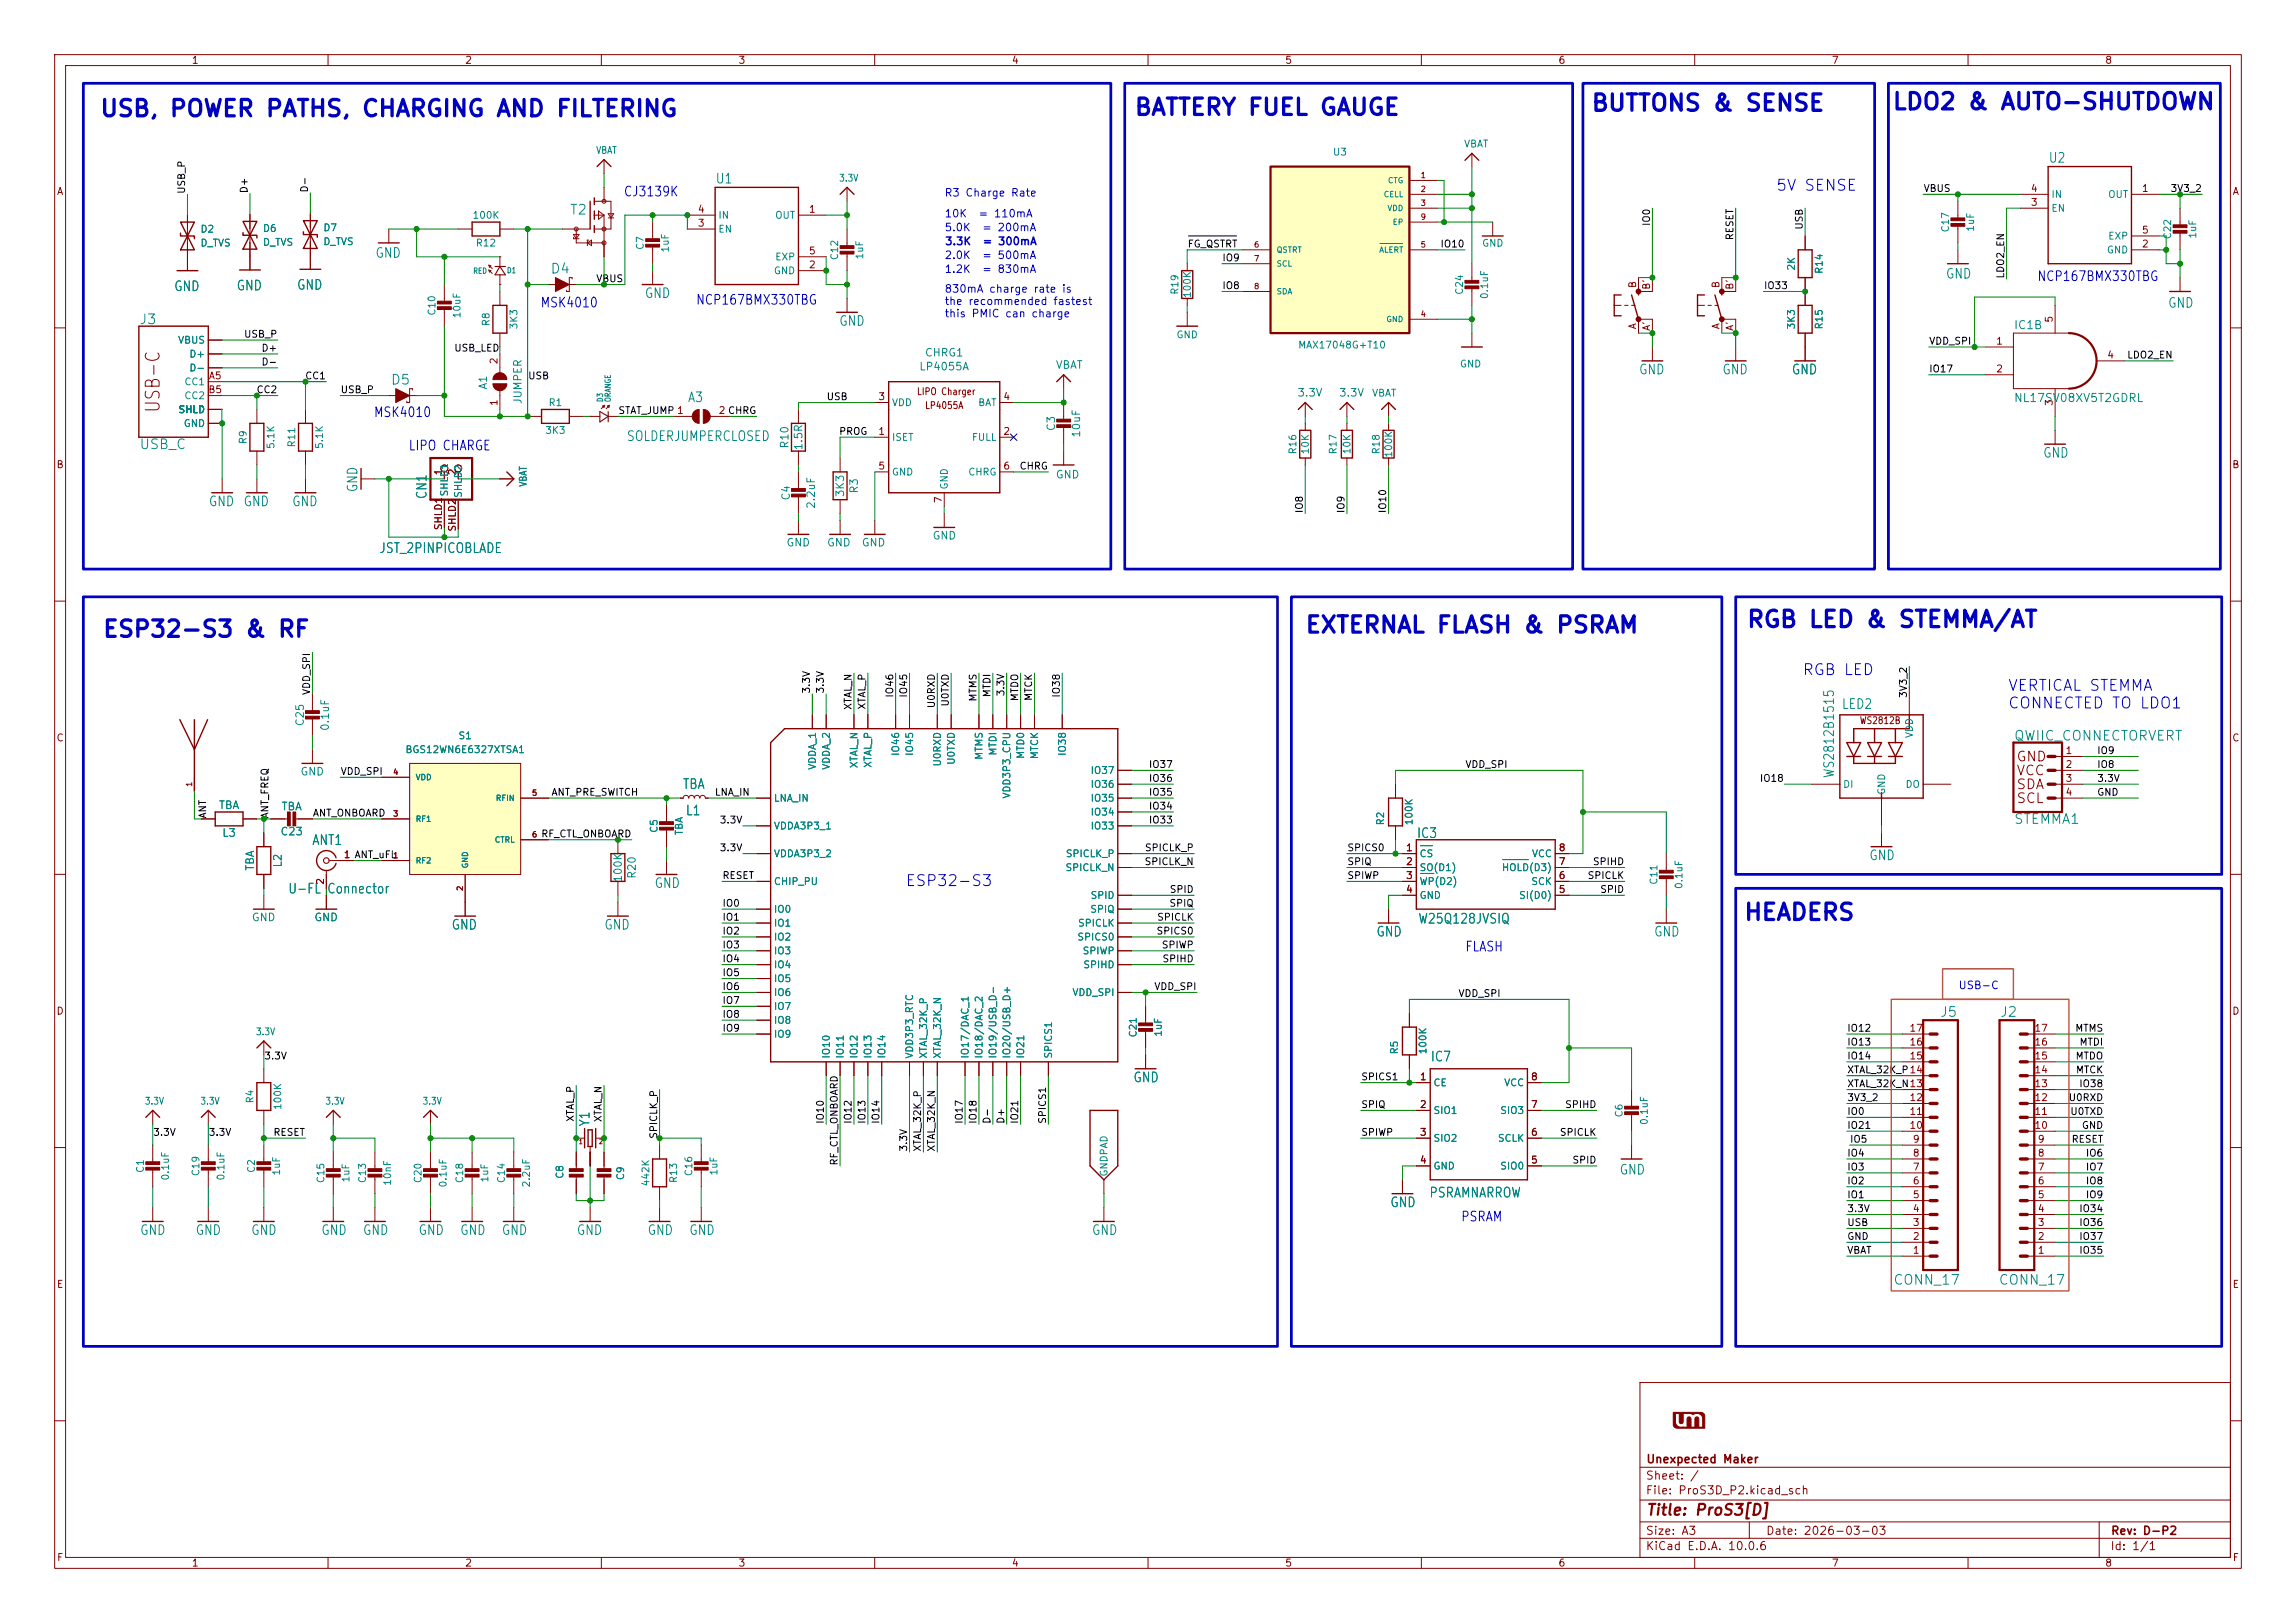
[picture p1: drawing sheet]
<svg xmlns="http://www.w3.org/2000/svg" width="420mm" height="297mm" viewBox="0 0 420 297" stroke-linecap="round" stroke-linejoin="round" font-family="sans-serif">
<defs><g id="words">
<g font-size="3" fill="#0000c2">
<text x="18.1" y="22.1">USB, POWER PATHS, CHARGING AND FILTERING</text>
<text x="207.4" y="21.8">BATTERY FUEL GAUGE</text>
<text x="290.9" y="21.1">BUTTONS &amp; SENSE</text>
<text x="346" y="20.8">LDO2 &amp; AUTO-SHUTDOWN</text>
<text x="18.6" y="117.4">ESP32-S3 &amp; RF</text>
<text x="238.6" y="116.6">EXTERNAL FLASH &amp; PSRAM</text>
<text x="319.4" y="115.6">RGB LED &amp; STEMMA/AT</text>
<text x="318.9" y="169.2">HEADERS</text>
</g>
<text font-size="2.5" fill="#840000" x="29.9" y="75.7" transform="rotate(-90 29.9 75.7)">USB-C</text>
<g font-size="2" fill="#0000c2">
<text x="324.8" y="35.4">5V SENSE</text>
<text x="329.6" y="124.1">RGB LED</text>
<text x="367.2" y="126.9">VERTICAL STEMMA</text>
<text x="367.2" y="130.2">CONNECTED TO LDO1</text>
<text x="165.5" y="162.7">ESP32-S3</text>
</g>
<text font-size="2" fill="#840000" x="301" y="277.8">Title: ProS3[D]</text>
<g font-size="1.8" fill="#008484">
<text x="130.8" y="34">U1</text>
<text x="374.6" y="30.2">U2</text>
<text x="104.1" y="39.7">T2</text>
<text x="68.6" y="47.6">GND</text>
<text x="31.7" y="53.7">GND</text>
<text x="43.2" y="53.6">GND</text>
<text x="54.2" y="53.5">GND</text>
<text x="100.6" y="50.5">D4</text>
<text x="355.8" y="51.4">GND</text>
<text x="25.4" y="59.8">J3</text>
<text x="117.8" y="55">GND</text>
<text x="396.5" y="56.8">GND</text>
<text x="153.4" y="60.1">GND</text>
<text x="71.4" y="70.8">D5</text>
<text x="299.7" y="69">GND</text>
<text x="314.9" y="69">GND</text>
<text x="327.6" y="69">GND</text>
<text x="125.7" y="74">A3</text>
<text x="25.4" y="82.6">USB_C</text>
<text x="114.5" y="81.2">SOLDERJUMPERCLOSED</text>
<text x="373.6" y="84.2">GND</text>
<text x="38.1" y="93.1">GND</text>
<text x="44.4" y="93.1">GND</text>
<text x="53.3" y="93.1">GND</text>
<text x="65.8" y="90.2" transform="rotate(-90 65.8 90.2)">GND</text>
<text x="78.5" y="91.5" transform="rotate(-90 78.5 91.5)">CN1</text>
<text x="69.3" y="101.6">JST_2PINPICOBLADE</text>
<text x="336.8" y="130.2">LED2</text>
<text x="368.3" y="136">QWIIC_CONNECTORVERT</text>
<text x="335.9" y="142.5" transform="rotate(-90 335.9 142.5)">WS2812B1515</text>
<text x="124.8" y="144.8">TBA</text>
<text x="125.3" y="149.6">L1</text>
<text x="57" y="155.1">ANT1</text>
<text x="259.1" y="153.8">IC3</text>
<text x="368.3" y="151.2">STEMMA1</text>
<text x="341.8" y="157.9">GND</text>
<text x="52.6" y="164">U-FL</text>
<text x="59.7" y="164">Connector</text>
<text x="119.6" y="162.9">GND</text>
<text x="82.5" y="170.6">GND</text>
<text x="110.4" y="170.6">GND</text>
<text x="251.7" y="171.8">GND</text>
<text x="259.3" y="169.5">W25Q128JVSIQ</text>
<text x="302.5" y="171.8">GND</text>
<text x="354.8" y="186.5">J5</text>
<text x="365.7" y="186.5">J2</text>
<text x="261.6" y="194.7">IC7</text>
<text x="207.2" y="198.5">GND</text>
<text x="108.3" y="206.3" transform="rotate(-90 108.3 206.3)">Y1</text>
<text x="296.1" y="215.4">GND</text>
<text x="254.2" y="221.4">GND</text>
<text x="261.3" y="219.6">PSRAMNARROW</text>
<text x="25.5" y="226.4">GND</text>
<text x="35.7" y="226.4">GND</text>
<text x="45.8" y="226.4">GND</text>
<text x="58.7" y="226.4">GND</text>
<text x="66.3" y="226.4">GND</text>
<text x="76.4" y="226.4">GND</text>
<text x="84.1" y="226.4">GND</text>
<text x="91.7" y="226.4">GND</text>
<text x="105.4" y="226.4">GND</text>
<text x="118.3" y="226.4">GND</text>
<text x="126" y="226.4">GND</text>
<text x="199.6" y="226.4">GND</text>
<text x="346.2" y="235.5">CONN_17</text>
<text x="365.5" y="235.5">CONN_17</text>
</g>
<g font-size="1.8" fill="#0000c2">
<text x="114" y="36.4">CJ3139K</text>
<text x="372.6" y="51.9">NCP167BMX330TBG</text>
<text x="98.8" y="56.7">MSK4010</text>
<text x="127.2" y="56.2">NCP167BMX330TBG</text>
<text x="68.3" y="76.8">MSK4010</text>
<text x="74.6" y="82.9">LIPO CHARGE</text>
<text x="267.9" y="174.6">FLASH</text>
<text x="267.2" y="224">PSRAM</text>
</g>
<g font-size="1.8" fill="#840000">
<text x="368.7" y="142.3">VCC</text>
<text x="368.7" y="139.8">GND</text>
<text x="368.7" y="147.4">SCL</text>
<text x="368.7" y="144.9">SDA</text>
</g>
<g font-size="1.5" fill="#008484">
<text x="368.3" y="60.6">IC1B</text>
<text x="368.3" y="73.9">NL17SV08XV5T2GDRL</text>
</g>
<g font-size="1.5" fill="#840000">
<text x="301" y="268.1">Unexpected Maker</text>
<text x="300.9" y="273.8">File: ProS3D_P2.kicad_sch</text>
<text x="300.9" y="271.1">Sheet: /</text>
<text x="300.9" y="281.2">Size: A3</text>
<text x="322.9" y="281.2">Date: 2026-03-03</text>
<text x="386" y="281.2">Rev: D-P2</text>
<text x="300.9" y="284">KiCad E.D.A. 10.0.6</text>
<text x="385.9" y="284">Id: 1/1</text>
</g>
<g font-size="1.4" fill="#0000c2">
<text x="172.7" y="36.3">R3 Charge Rate</text>
<text x="172.7" y="40.1">10K</text>
<text x="178.9" y="40.1">= 110mA</text>
<text x="172.7" y="47.7">2.0K</text>
<text x="172.7" y="42.7">5.0K</text>
<text x="172.8" y="45.2">3.3K</text>
<text x="179.5" y="47.7">= 500mA</text>
<text x="179.5" y="42.7">= 200mA</text>
<text x="179.6" y="45.2">= 300mA</text>
<text x="172.7" y="53.9">830mA charge rate is</text>
<text x="172.7" y="50.3">1.2K</text>
<text x="179.5" y="50.3">= 830mA</text>
<text x="172.7" y="56.2">the recommended fastest</text>
<text x="172.7" y="58.4">this PMIC can charge</text>
<text x="358.1" y="181.4">USB-C</text>
</g>
<g font-size="1.4" fill="#008484">
<text x="169.1" y="65.6">CHRG1</text>
<text x="89.4" y="71.4" transform="rotate(-90 89.4 71.4)">A1</text>
<text x="168" y="68.1">LP4055A</text>
<text x="193" y="67.8">VBAT</text>
<text x="95.8" y="74.1" transform="rotate(-90 95.8 74.1)">JUMPER</text>
<text x="237.2" y="72.9">3.3V</text>
<text x="244.8" y="72.9">3.3V</text>
<text x="144.6" y="82.2" transform="rotate(-90 144.6 82.2)">R10</text>
<text x="147.1" y="82.5" transform="rotate(-90 147.1 82.5)">1.5R</text>
<text x="193.3" y="79" transform="rotate(-90 193.3 79)">C3</text>
<text x="197.9" y="80.2" transform="rotate(-90 197.9 80.2)">10uF</text>
<text x="193" y="87.9">GND</text>
<text x="144.8" y="91.7" transform="rotate(-90 144.8 91.7)">C4</text>
<text x="149.4" y="93.2" transform="rotate(-90 149.4 93.2)">2.2uF</text>
<text x="154.7" y="91.1" transform="rotate(-90 154.7 91.1)">3K3</text>
<text x="157.3" y="90.4" transform="rotate(-90 157.3 90.4)">R3</text>
<text x="143.7" y="100.3">GND</text>
<text x="151.2" y="100.3">GND</text>
<text x="157.5" y="100.3">GND</text>
<text x="170.5" y="99.1">GND</text>
<text x="55.9" y="133" transform="rotate(-90 55.9 133)">C25</text>
<text x="60.5" y="133.9" transform="rotate(-90 60.5 133.9)">0.1uF</text>
<text x="54.8" y="142.3">GND</text>
<text x="39.9" y="148.4">TBA</text>
<text x="51.4" y="148.6">TBA</text>
<text x="40.5" y="153.5">L3</text>
<text x="51.2" y="153.2">C23</text>
<text x="46.8" y="159.5" transform="rotate(-90 46.8 159.5)">TBA</text>
<text x="51.9" y="158.9" transform="rotate(-90 51.9 158.9)">L2</text>
<text x="114.1" y="161.6" transform="rotate(-90 114.1 161.6)">100K</text>
<text x="116.6" y="160.9" transform="rotate(-90 116.6 160.9)">R20</text>
<text x="46" y="168.9">GND</text>
<text x="57.4" y="168.9">GND</text>
</g>
<g font-size="1.3" fill="#840000">
<text x="35" y="12">1</text>
<text x="85" y="12">2</text>
<text x="135" y="12">3</text>
<text x="185" y="12">4</text>
<text x="235" y="12">5</text>
<text x="285" y="12">6</text>
<text x="335" y="12">7</text>
<text x="385" y="12">8</text>
<text x="10.3" y="36">A</text>
<text x="371.4" y="35.4">4</text>
<text x="391.7" y="35.4">1</text>
<text x="408.3" y="36">A</text>
<text x="127.5" y="41.8">3</text>
<text x="127.5" y="39.2">4</text>
<text x="147.9" y="39.2">1</text>
<text x="371.4" y="38">3</text>
<text x="147.9" y="46.9">5</text>
<text x="391.7" y="45.6">2</text>
<text x="391.7" y="43">5</text>
<text x="147.9" y="49.4">2</text>
<text x="299.6" y="52.8" transform="rotate(-90 299.6 52.8)">B</text>
<text x="302.1" y="53.1" transform="rotate(-90 302.1 53.1)">B'</text>
<text x="314.8" y="52.8" transform="rotate(-90 314.8 52.8)">B</text>
<text x="317.4" y="53.1" transform="rotate(-90 317.4 53.1)">B'</text>
<text x="375.8" y="59.2" transform="rotate(-90 375.8 59.2)">5</text>
<text x="299.6" y="60.4" transform="rotate(-90 299.6 60.4)">A</text>
<text x="302.1" y="60.7" transform="rotate(-90 302.1 60.7)">A'</text>
<text x="314.8" y="60.4" transform="rotate(-90 314.8 60.4)">A</text>
<text x="317.4" y="60.7" transform="rotate(-90 317.4 60.7)">A'</text>
<text x="365" y="63.4">1</text>
<text x="385.3" y="65.9">4</text>
<text x="38.1" y="69.7">A5</text>
<text x="91.3" y="66.8" transform="rotate(-90 91.3 66.8)">2</text>
<text x="365" y="68.4">2</text>
<text x="38" y="72.3">B5</text>
<text x="91.3" y="74.4" transform="rotate(-90 91.3 74.4)">1</text>
<text x="131.3" y="76.1">2 CHRG</text>
<text x="160.6" y="73.5">3</text>
<text x="167.6" y="72.6">LIPO Charger</text>
<text x="169.1" y="75.2">LP4055A</text>
<text x="183.4" y="73.5">4</text>
<text x="375.8" y="74.4" transform="rotate(-90 375.8 74.4)">3</text>
<text x="160.6" y="79.9">1</text>
<text x="183.4" y="79.9">2</text>
<text x="10.2" y="86">B</text>
<text x="81.1" y="87.1" transform="rotate(-90 81.1 87.1)">1</text>
<text x="83.7" y="87.1" transform="rotate(-90 83.7 87.1)">2</text>
<text x="160.6" y="86.2">5</text>
<text x="183.4" y="86.2">6</text>
<text x="408.2" y="86">B</text>
<text x="172.6" y="92.2" transform="rotate(-90 172.6 92.2)">7</text>
<text x="81.1" y="97.1" transform="rotate(-90 81.1 97.1)">SHLD1</text>
<text x="83.7" y="97.4" transform="rotate(-90 83.7 97.4)">SHLD2</text>
<text x="10.2" y="136">C</text>
<text x="340.1" y="132.8">WS2812B</text>
<text x="408.2" y="136">C</text>
<text x="377.7" y="138.3">1</text>
<text x="377.7" y="140.8">2</text>
<text x="377.7" y="143.4">3</text>
<text x="377.7" y="145.9">4</text>
<text x="62.8" y="157.3">1 ANT_uFL</text>
<text x="62.8" y="157.3">1</text>
<text x="257.1" y="156.1">1</text>
<text x="257.1" y="158.6">2</text>
<text x="257.1" y="161.2">3</text>
<text x="285" y="161.2">6</text>
<text x="285" y="158.6">7</text>
<text x="285" y="156.1">8</text>
<text x="59.6" y="162" transform="rotate(-90 59.6 162)">2</text>
<text x="257.1" y="163.7">4</text>
<text x="285" y="163.7">5</text>
<text x="10.2" y="186">D</text>
<text x="408.2" y="186">D</text>
<text x="349.2" y="191.6">16</text>
<text x="349.2" y="189.1">17</text>
<text x="372" y="191.6">16</text>
<text x="372" y="189.1">17</text>
<text x="259.6" y="198">1</text>
<text x="279.9" y="198">8</text>
<text x="349.2" y="194.2">15</text>
<text x="372" y="196.7">14</text>
<text x="372" y="194.2">15</text>
<text x="259.6" y="203.1">2</text>
<text x="279.9" y="203.1">7</text>
<text x="349.2" y="201.8">12</text>
<text x="372" y="201.8">12</text>
<text x="372" y="199.3">13</text>
<text x="259.6" y="208.1">3</text>
<text x="279.9" y="208.1">6</text>
<text x="349.2" y="206.9">10</text>
<text x="349.2" y="204.3">11</text>
<text x="349.8" y="209.4">9</text>
<text x="372" y="206.9">10</text>
<text x="372" y="204.3">11</text>
<text x="372.6" y="209.4">9</text>
<text x="259.6" y="213.2">4</text>
<text x="279.9" y="213.2">5</text>
<text x="349.8" y="214.5">7</text>
<text x="349.8" y="212">8</text>
<text x="372.6" y="214.5">7</text>
<text x="372.6" y="212">8</text>
<text x="349.8" y="219.6">5</text>
<text x="349.8" y="217">6</text>
<text x="372.6" y="219.6">5</text>
<text x="372.6" y="217">6</text>
<text x="349.8" y="227.2">2</text>
<text x="349.8" y="224.7">3</text>
<text x="349.8" y="222.1">4</text>
<text x="372.6" y="227.2">2</text>
<text x="372.6" y="224.7">3</text>
<text x="372.6" y="222.1">4</text>
<text x="349.8" y="229.7">1</text>
<text x="372.6" y="229.7">1</text>
<text x="10.3" y="236">E</text>
<text x="408.3" y="236">E</text>
<text x="10.3" y="286">F</text>
<text x="35" y="287">1</text>
<text x="85" y="287">2</text>
<text x="135" y="287">3</text>
<text x="185" y="287">4</text>
<text x="235" y="287">5</text>
<text x="285" y="287">6</text>
<text x="335" y="287">7</text>
<text x="385" y="287">8</text>
<text x="408.3" y="286">F</text>
</g>
<g font-size="1.3" fill="#008484">
<text x="109" y="28.5">VBAT</text>
<text x="243.7" y="28.8">U3</text>
<text x="267.7" y="27.3">VBAT</text>
<text x="153.4" y="33.5">3.3V</text>
<text x="86.3" y="40.3">100K</text>
<text x="131.3" y="40.3">IN</text>
<text x="141.7" y="40.3">OUT</text>
<text x="375.1" y="39.1">EN</text>
<text x="375.1" y="36.5">IN</text>
<text x="385.5" y="36.5">OUT</text>
<text x="36.6" y="42.9">D2</text>
<text x="36.6" y="45.4">D_TVS</text>
<text x="48" y="42.7">D6</text>
<text x="48" y="45.3">D_TVS</text>
<text x="59" y="42.6">D7</text>
<text x="59" y="45.2">D_TVS</text>
<text x="86.9" y="45.4">R12</text>
<text x="118.1" y="45.8" transform="rotate(-90 118.1 45.8)">C7</text>
<text x="122.6" y="46.3" transform="rotate(-90 122.6 46.3)">1uF</text>
<text x="131.3" y="42.9">EN</text>
<text x="141.7" y="48">EXP</text>
<text x="153.6" y="47.7" transform="rotate(-90 153.6 47.7)">C12</text>
<text x="158.2" y="47.6" transform="rotate(-90 158.2 47.6)">1uF</text>
<text x="271" y="45.5">GND</text>
<text x="356.8" y="42.6" transform="rotate(-90 356.8 42.6)">C17</text>
<text x="361.4" y="42.5" transform="rotate(-90 361.4 42.5)">1uF</text>
<text x="385.3" y="46.7">GND</text>
<text x="385.5" y="44.1">EXP</text>
<text x="397.5" y="43.9" transform="rotate(-90 397.5 43.9)">C22</text>
<text x="402" y="43.8" transform="rotate(-90 402 43.8)">1uF</text>
<text x="141.4" y="50.5">GND</text>
<text x="328.6" y="49.6" transform="rotate(-90 328.6 49.6)">2K</text>
<text x="333.7" y="50.2" transform="rotate(-90 333.7 50.2)">R14</text>
<text x="80" y="57.9" transform="rotate(-90 80 57.9)">C10</text>
<text x="84.5" y="58.4" transform="rotate(-90 84.5 58.4)">10uF</text>
<text x="89.9" y="59.8" transform="rotate(-90 89.9 59.8)">R8</text>
<text x="215.8" y="54" transform="rotate(-90 215.8 54)">R19</text>
<text x="218.1" y="54.6" transform="rotate(-90 218.1 54.6)">100K</text>
<text x="267.9" y="54.1" transform="rotate(-90 267.9 54.1)">C24</text>
<text x="272.5" y="54.8" transform="rotate(-90 272.5 54.8)">0.1uF</text>
<text x="32.5" y="63.2">VBUS</text>
<text x="34.5" y="65.7">D+</text>
<text x="94.9" y="60.4" transform="rotate(-90 94.9 60.4)">3K3</text>
<text x="215.1" y="62.2">GND</text>
<text x="237.4" y="64.1">MAX17048G+T10</text>
<text x="328.6" y="60.4" transform="rotate(-90 328.6 60.4)">3K3</text>
<text x="333.7" y="60.4" transform="rotate(-90 333.7 60.4)">R15</text>
<text x="33.6" y="70.8">CC1</text>
<text x="34.5" y="68.3">D-</text>
<text x="266.9" y="67.5">GND</text>
<text x="32.5" y="75.9">SHLD</text>
<text x="33.6" y="73.4">CC2</text>
<text x="100.2" y="74.6">R1</text>
<text x="163" y="74.6">VDD</text>
<text x="178.8" y="74.6">BAT</text>
<text x="250.9" y="72.9">VBAT</text>
<text x="33.5" y="78.4">GND</text>
<text x="45.4" y="81.4" transform="rotate(-90 45.4 81.4)">R9</text>
<text x="50.5" y="82.3" transform="rotate(-90 50.5 82.3)">5.1K</text>
<text x="54.3" y="82" transform="rotate(-90 54.3 82)">R11</text>
<text x="59.4" y="82.3" transform="rotate(-90 59.4 82.3)">5.1K</text>
<text x="99.6" y="79.7">3K3</text>
<text x="163" y="81">ISET</text>
<text x="177.7" y="81">FULL</text>
<text x="237.4" y="83.3" transform="rotate(-90 237.4 83.3)">R16</text>
<text x="239.7" y="83.3" transform="rotate(-90 239.7 83.3)">10K</text>
<text x="244.8" y="83.3" transform="rotate(-90 244.8 83.3)">R17</text>
<text x="247.3" y="83.3" transform="rotate(-90 247.3 83.3)">10K</text>
<text x="252.7" y="83.3" transform="rotate(-90 252.7 83.3)">R18</text>
<text x="255" y="83.9" transform="rotate(-90 255 83.9)">100K</text>
<text x="96.7" y="89.2" transform="rotate(-90 96.7 89.2)">VBAT</text>
<text x="163" y="87.3">GND</text>
<text x="173.7" y="89.7" transform="rotate(-90 173.7 89.7)">GND</text>
<text x="177" y="87.3">CHRG</text>
<text x="82.2" y="91" transform="rotate(-90 82.2 91)">SHLD1</text>
<text x="84.8" y="91.2" transform="rotate(-90 84.8 91.2)">SHLD2</text>
<text x="83.8" y="135.6">S1</text>
<text x="350.2" y="135.2" transform="rotate(-90 350.2 135.2)">VDD</text>
<text x="74" y="138.1">BGS12WN6E6327XTSA1</text>
<text x="149.6" y="141" transform="rotate(-90 149.6 141)">VDDA_1</text>
<text x="152.1" y="141" transform="rotate(-90 152.1 141)">VDDA_2</text>
<text x="157.2" y="140.7" transform="rotate(-90 157.2 140.7)">XTAL_N</text>
<text x="159.7" y="140.6" transform="rotate(-90 159.7 140.6)">XTAL_P</text>
<text x="164.8" y="138.4" transform="rotate(-90 164.8 138.4)">IO46</text>
<text x="167.3" y="138.4" transform="rotate(-90 167.3 138.4)">IO45</text>
<text x="172.4" y="140.4" transform="rotate(-90 172.4 140.4)">U0RXD</text>
<text x="175" y="140.1" transform="rotate(-90 175 140.1)">U0TXD</text>
<text x="180" y="139.2" transform="rotate(-90 180 139.2)">MTMS</text>
<text x="182.6" y="138.4" transform="rotate(-90 182.6 138.4)">MTDI</text>
<text x="187.7" y="139" transform="rotate(-90 187.7 139)">MTD0</text>
<text x="190.2" y="139" transform="rotate(-90 190.2 139)">MTCK</text>
<text x="195.3" y="138.4" transform="rotate(-90 195.3 138.4)">IO38</text>
<text x="199.4" y="141.9">IO37</text>
<text x="141.5" y="147">LNA_IN</text>
<text x="185.1" y="146.2" transform="rotate(-90 185.1 146.2)">VDD3P3_CPU</text>
<text x="199.4" y="149.6">IO34</text>
<text x="199.4" y="147">IO35</text>
<text x="199.4" y="144.5">IO36</text>
<text x="337" y="144.5">DI</text>
<text x="345.1" y="145.6" transform="rotate(-90 345.1 145.6)">GND</text>
<text x="348.5" y="144.5">DO</text>
<text x="120.6" y="152.5" transform="rotate(-90 120.6 152.5)">C5</text>
<text x="125.2" y="152.9" transform="rotate(-90 125.2 152.9)">TBA</text>
<text x="141.5" y="152.1">VDDA3P3_1</text>
<text x="199.4" y="152.1">IO33</text>
<text x="253.5" y="151.1" transform="rotate(-90 253.5 151.1)">R2</text>
<text x="258.7" y="151.1" transform="rotate(-90 258.7 151.1)">100K</text>
<text x="141.5" y="157.2">VDDA3P3_2</text>
<text x="194.8" y="159.7">SPICLK_N</text>
<text x="194.8" y="157.2">SPICLK_P</text>
<text x="259.6" y="157.2">CS</text>
<text x="259.6" y="159.7">SO(D1)</text>
<text x="274.6" y="159.7">HOLD(D3)</text>
<text x="280.1" y="157.2">VCC</text>
<text x="141.5" y="162.3">CHIP_PU</text>
<text x="141.5" y="167.3">IO0</text>
<text x="199.3" y="167.3">SPIQ</text>
<text x="199.4" y="164.8">SPID</text>
<text x="259.6" y="162.3">WP(D2)</text>
<text x="259.6" y="164.8">GND</text>
<text x="277.8" y="164.8">SI(D0)</text>
<text x="280" y="162.3">SCK</text>
<text x="303.5" y="162" transform="rotate(-90 303.5 162)">C11</text>
<text x="308.1" y="162.8" transform="rotate(-90 308.1 162.8)">0.1uF</text>
<text x="141.5" y="169.9">IO1</text>
<text x="141.5" y="172.4">IO2</text>
<text x="197" y="172.4">SPICS0</text>
<text x="197.1" y="169.9">SPICLK</text>
<text x="141.5" y="175">IO3</text>
<text x="141.5" y="177.5">IO4</text>
<text x="197.9" y="175">SPIWP</text>
<text x="198" y="177.5">SPIHD</text>
<text x="141.5" y="180">IO5</text>
<text x="141.5" y="182.6">IO6</text>
<text x="141.5" y="185.1">IO7</text>
<text x="196.1" y="182.6">VDD_SPI</text>
<text x="46.7" y="189.8">3.3V</text>
<text x="141.5" y="187.7">IO8</text>
<text x="141.5" y="190.2">IO9</text>
<text x="208.2" y="190" transform="rotate(-90 208.2 190)">C21</text>
<text x="212.8" y="189.8" transform="rotate(-90 212.8 189.8)">1uF</text>
<text x="152.1" y="193.8" transform="rotate(-90 152.1 193.8)">IO10</text>
<text x="154.6" y="193.8" transform="rotate(-90 154.6 193.8)">IO11</text>
<text x="157.2" y="193.8" transform="rotate(-90 157.2 193.8)">IO12</text>
<text x="159.7" y="193.8" transform="rotate(-90 159.7 193.8)">IO13</text>
<text x="162.3" y="193.8" transform="rotate(-90 162.3 193.8)">IO14</text>
<text x="167.3" y="193.8" transform="rotate(-90 167.3 193.8)">VDD3P3_RTC</text>
<text x="169.9" y="193.8" transform="rotate(-90 169.9 193.8)">XTAL_32K_P</text>
<text x="172.4" y="193.8" transform="rotate(-90 172.4 193.8)">XTAL_32K_N</text>
<text x="177.5" y="193.8" transform="rotate(-90 177.5 193.8)">IO17/DAC_1</text>
<text x="180" y="193.8" transform="rotate(-90 180 193.8)">IO18/DAC_2</text>
<text x="182.6" y="193.8" transform="rotate(-90 182.6 193.8)">IO19/USB_D-</text>
<text x="185.1" y="193.8" transform="rotate(-90 185.1 193.8)">IO20/USB_D+</text>
<text x="187.7" y="193.8" transform="rotate(-90 187.7 193.8)">IO21</text>
<text x="192.7" y="193.8" transform="rotate(-90 192.7 193.8)">SPICS1</text>
<text x="256" y="193.1" transform="rotate(-90 256 193.1)">R5</text>
<text x="261.2" y="193.1" transform="rotate(-90 261.2 193.1)">100K</text>
<text x="26.4" y="202.5">3.3V</text>
<text x="36.6" y="202.5">3.3V</text>
<text x="46.7" y="202" transform="rotate(-90 46.7 202)">R4</text>
<text x="51.8" y="203.2" transform="rotate(-90 51.8 203.2)">100K</text>
<text x="59.4" y="202.5">3.3V</text>
<text x="77.2" y="202.5">3.3V</text>
<text x="262.1" y="199.1">CE</text>
<text x="275" y="199.1">VCC</text>
<text x="262.1" y="204.2">SIO1</text>
<text x="262.1" y="209.2">SIO2</text>
<text x="273.9" y="209.2">SCLK</text>
<text x="274.3" y="204.2">SIO3</text>
<text x="297.1" y="204.6" transform="rotate(-90 297.1 204.6)">C6</text>
<text x="301.7" y="206" transform="rotate(-90 301.7 206)">0.1uF</text>
<text x="26.6" y="214.7" transform="rotate(-90 26.6 214.7)">C1</text>
<text x="36.8" y="215.4" transform="rotate(-90 36.8 215.4)">C19</text>
<text x="46.9" y="214.7" transform="rotate(-90 46.9 214.7)">C2</text>
<text x="51.5" y="215.2" transform="rotate(-90 51.5 215.2)">1uF</text>
<text x="103.4" y="215.8" transform="rotate(-90 103.4 215.8)">C8</text>
<text x="126.9" y="215.4" transform="rotate(-90 126.9 215.4)">C16</text>
<text x="131.5" y="215.2" transform="rotate(-90 131.5 215.2)">1uF</text>
<text x="202.9" y="215.4" transform="rotate(-90 202.9 215.4)">GNDPAD</text>
<text x="262.1" y="214.3">GND</text>
<text x="274.3" y="214.3">SIO0</text>
<text x="31.2" y="216.1" transform="rotate(-90 31.2 216.1)">0.1uF</text>
<text x="41.4" y="216.1" transform="rotate(-90 41.4 216.1)">0.1uF</text>
<text x="59.6" y="216.6" transform="rotate(-90 59.6 216.6)">C15</text>
<text x="64.2" y="216.5" transform="rotate(-90 64.2 216.5)">1uF</text>
<text x="67.3" y="216.6" transform="rotate(-90 67.3 216.6)">C13</text>
<text x="71.8" y="217.1" transform="rotate(-90 71.8 217.1)">10nF</text>
<text x="77.4" y="216.6" transform="rotate(-90 77.4 216.6)">C20</text>
<text x="82" y="217.4" transform="rotate(-90 82 217.4)">0.1uF</text>
<text x="85" y="216.6" transform="rotate(-90 85 216.6)">C18</text>
<text x="89.6" y="216.5" transform="rotate(-90 89.6 216.5)">1uF</text>
<text x="92.7" y="216.6" transform="rotate(-90 92.7 216.6)">C14</text>
<text x="97.2" y="217.4" transform="rotate(-90 97.2 217.4)">2.2uF</text>
<text x="114.5" y="216.1" transform="rotate(-90 114.5 216.1)">C9</text>
<text x="119.1" y="217.2" transform="rotate(-90 119.1 217.2)">442K</text>
<text x="124.2" y="216.6" transform="rotate(-90 124.2 216.6)">R13</text>
</g>
<g font-size="1.3">
<text x="34.2" y="35.6" transform="rotate(-90 34.2 35.6)">USB_P</text>
<text x="45.6" y="35.5" transform="rotate(-90 45.6 35.5)">D+</text>
<text x="56.6" y="35.3" transform="rotate(-90 56.6 35.3)">D-</text>
<text x="351.8" y="35.4">VBUS</text>
<text x="396.9" y="35.4">3V3_2</text>
<text x="302.1" y="41.5" transform="rotate(-90 302.1 41.5)">IO0</text>
<text x="217.1" y="45.6">FG_QSTRT</text>
<text x="263.4" y="45.6">IO10</text>
<text x="317.4" y="44.1" transform="rotate(-90 317.4 44.1)">RESET</text>
<text x="330.1" y="42.1" transform="rotate(-90 330.1 42.1)">USB</text>
<text x="109" y="51.9">VBUS</text>
<text x="223.5" y="48.1">IO9</text>
<text x="223.5" y="53.2">IO8</text>
<text x="322.6" y="53.2">IO33</text>
<text x="366.9" y="51.1" transform="rotate(-90 366.9 51.1)">LDO2_EN</text>
<text x="44.5" y="62.1">USB_P</text>
<text x="47.7" y="64.6">D+</text>
<text x="83" y="64.6">USB_LED</text>
<text x="352.8" y="63.4">VDD_SPI</text>
<text x="389" y="65.9">LDO2_EN</text>
<text x="47.7" y="67.2">D-</text>
<text x="55.7" y="69.7">CC1</text>
<text x="96.5" y="69.7">USB</text>
<text x="352.8" y="68.5">IO17</text>
<text x="46.8" y="72.3">CC2</text>
<text x="62.2" y="72.3">USB_P</text>
<text x="113" y="76.1">STAT_JUMP 1</text>
<text x="151.1" y="73.5">USB</text>
<text x="153.4" y="79.9">PROG</text>
<text x="186.4" y="86.2">CHRG</text>
<text x="238.6" y="94" transform="rotate(-90 238.6 94)">IO8</text>
<text x="246.3" y="94" transform="rotate(-90 246.3 94)">IO9</text>
<text x="253.9" y="94" transform="rotate(-90 253.9 94)">IO10</text>
<text x="57" y="127.3" transform="rotate(-90 57 127.3)">VDD_SPI</text>
<text x="148.5" y="127" transform="rotate(-90 148.5 127)">3.3V</text>
<text x="151" y="127" transform="rotate(-90 151 127)">3.3V</text>
<text x="156.1" y="130" transform="rotate(-90 156.1 130)">XTAL_N</text>
<text x="158.6" y="129.9" transform="rotate(-90 158.6 129.9)">XTAL_P</text>
<text x="163.7" y="127.8" transform="rotate(-90 163.7 127.8)">IO46</text>
<text x="166.2" y="127.8" transform="rotate(-90 166.2 127.8)">IO45</text>
<text x="171.3" y="129.7" transform="rotate(-90 171.3 129.7)">U0RXD</text>
<text x="173.9" y="129.4" transform="rotate(-90 173.9 129.4)">U0TXD</text>
<text x="178.9" y="128.5" transform="rotate(-90 178.9 128.5)">MTMS</text>
<text x="181.5" y="127.7" transform="rotate(-90 181.5 127.7)">MTDI</text>
<text x="184" y="127.5" transform="rotate(-90 184 127.5)">3.3V</text>
<text x="186.6" y="128.4" transform="rotate(-90 186.6 128.4)">MTDO</text>
<text x="189.1" y="128.4" transform="rotate(-90 189.1 128.4)">MTCK</text>
<text x="194.2" y="127.8" transform="rotate(-90 194.2 127.8)">IO38</text>
<text x="349.1" y="127.8" transform="rotate(-90 349.1 127.8)">3V3_2</text>
<text x="62.2" y="142.1">VDD_SPI</text>
<text x="210" y="143.4">IO36</text>
<text x="210" y="140.8">IO37</text>
<text x="267.9" y="140.8">VDD_SPI</text>
<text x="321.8" y="143.4">IO18</text>
<text x="383.5" y="143.4">3.3V</text>
<text x="383.5" y="138.3">IO9</text>
<text x="383.5" y="140.8">IO8</text>
<text x="38" y="149.9" transform="rotate(-90 38 149.9)">ANT</text>
<text x="49.4" y="149.9" transform="rotate(-90 49.4 149.9)">ANT_FREQ</text>
<text x="57.1" y="149.7">ANT_ONBOARD</text>
<text x="100.8" y="145.9">ANT_PRE_SWITCH</text>
<text x="130.7" y="145.9">LNA_IN</text>
<text x="210" y="148.5">IO34</text>
<text x="210" y="145.9">IO35</text>
<text x="383.5" y="145.9">GND</text>
<text x="98.9" y="153.5">RF_CTL_ONBOARD</text>
<text x="131.6" y="151">3.3V</text>
<text x="210" y="151">IO33</text>
<text x="131.6" y="156.1">3.3V</text>
<text x="132.1" y="161.2">RESET</text>
<text x="209.3" y="158.6">SPICLK_N</text>
<text x="209.3" y="156.1">SPICLK_P</text>
<text x="246.4" y="161.2">SPIWP</text>
<text x="246.4" y="156.1">SPICS0</text>
<text x="246.4" y="158.6">SPIQ</text>
<text x="290.3" y="161.2">SPICLK</text>
<text x="291.3" y="158.6">SPIHD</text>
<text x="132.1" y="166.2">IO0</text>
<text x="213.8" y="166.2">SPIQ</text>
<text x="213.9" y="163.7">SPID</text>
<text x="292.6" y="163.7">SPID</text>
<text x="132.1" y="171.3">IO2</text>
<text x="132.1" y="173.9">IO3</text>
<text x="132.1" y="168.8">IO1</text>
<text x="211.4" y="171.3">SPICS0</text>
<text x="211.6" y="168.8">SPICLK</text>
<text x="212.4" y="173.9">SPIWP</text>
<text x="132.1" y="178.9">IO5</text>
<text x="132.1" y="176.4">IO4</text>
<text x="212.5" y="176.4">SPIHD</text>
<text x="132.1" y="184">IO7</text>
<text x="132.1" y="181.5">IO6</text>
<text x="211" y="181.5">VDD_SPI</text>
<text x="266.7" y="182.8">VDD_SPI</text>
<text x="132.1" y="186.6">IO8</text>
<text x="132.1" y="189.1">IO9</text>
<text x="337.8" y="191.6">IO13</text>
<text x="337.8" y="189.1">IO12</text>
<text x="379.5" y="189.1">MTMS</text>
<text x="380.3" y="191.6">MTDI</text>
<text x="48.2" y="194.2">3.3V</text>
<text x="248.9" y="198">SPICS1</text>
<text x="337.8" y="196.7">XTAL_32K_P14</text>
<text x="337.8" y="194.2">IO14</text>
<text x="379.6" y="194.2">MTDO</text>
<text x="379.6" y="196.7">MTCK</text>
<text x="248.9" y="203.1">SPIQ</text>
<text x="286.2" y="203.1">SPIHD</text>
<text x="337.8" y="199.3">XTAL_32K_N13</text>
<text x="337.8" y="201.8">3V3_2</text>
<text x="378.3" y="201.8">U0RXD</text>
<text x="380.2" y="199.3">IO38</text>
<text x="27.9" y="208.2">3.3V</text>
<text x="38.1" y="208.2">3.3V</text>
<text x="49.9" y="208.2">RESET</text>
<text x="105.3" y="205.4" transform="rotate(-90 105.3 205.4)">XTAL_P</text>
<text x="110.4" y="205.4" transform="rotate(-90 110.4 205.4)">XTAL_N</text>
<text x="120.5" y="208.5" transform="rotate(-90 120.5 208.5)">SPICLK_P</text>
<text x="151" y="205.8" transform="rotate(-90 151 205.8)">IO10</text>
<text x="156.1" y="205.8" transform="rotate(-90 156.1 205.8)">IO12</text>
<text x="158.6" y="205.8" transform="rotate(-90 158.6 205.8)">IO13</text>
<text x="161.2" y="205.8" transform="rotate(-90 161.2 205.8)">IO14</text>
<text x="176.4" y="205.8" transform="rotate(-90 176.4 205.8)">IO17</text>
<text x="178.9" y="205.8" transform="rotate(-90 178.9 205.8)">IO18</text>
<text x="181.5" y="205.8" transform="rotate(-90 181.5 205.8)">D-</text>
<text x="184" y="205.8" transform="rotate(-90 184 205.8)">D+</text>
<text x="186.6" y="205.8" transform="rotate(-90 186.6 205.8)">IO21</text>
<text x="191.6" y="205.8" transform="rotate(-90 191.6 205.8)">SPICS1</text>
<text x="248.9" y="208.2">SPIWP</text>
<text x="285.2" y="208.2">SPICLK</text>
<text x="337.8" y="204.3">IO0</text>
<text x="337.8" y="206.9">IO21</text>
<text x="338.3" y="209.4">IO5</text>
<text x="378.6" y="204.3">U0TXD</text>
<text x="378.8" y="209.4">RESET</text>
<text x="380.7" y="206.9">GND</text>
<text x="153.5" y="213.4" transform="rotate(-90 153.5 213.4)">RF_CTL_ONBOARD</text>
<text x="166.2" y="210.8" transform="rotate(-90 166.2 210.8)">3.3V</text>
<text x="168.8" y="210.8" transform="rotate(-90 168.8 210.8)">XTAL_32K_P</text>
<text x="171.3" y="210.8" transform="rotate(-90 171.3 210.8)">XTAL_32K_N</text>
<text x="287.5" y="213.2">SPID</text>
<text x="337.8" y="212">IO4</text>
<text x="337.8" y="214.5">IO3</text>
<text x="381.4" y="212">IO6</text>
<text x="381.4" y="214.5">IO7</text>
<text x="337.8" y="219.6">IO1</text>
<text x="337.8" y="217">IO2</text>
<text x="381.4" y="217">IO8</text>
<text x="381.4" y="219.6">IO9</text>
<text x="337.8" y="224.7">USB</text>
<text x="337.8" y="227.2">GND</text>
<text x="337.8" y="222.1">3.3V</text>
<text x="380.2" y="222.1">IO34</text>
<text x="380.2" y="227.2">IO37</text>
<text x="380.2" y="224.7">IO36</text>
<text x="337.8" y="229.7">VBAT</text>
<text x="380.2" y="229.7">IO35</text>
</g>
<g font-size="1" fill="#008484">
<text x="253.8" y="33.8">CTG</text>
<text x="253" y="36.3">CELL</text>
<text x="253.7" y="38.9">VDD</text>
<text x="254.7" y="41.4">EP</text>
<text x="233.4" y="46.5">QSTRT</text>
<text x="252.2" y="46.5">ALERT</text>
<text x="86.5" y="50.3">RED</text>
<text x="92.6" y="50.3">D1</text>
<text x="233.4" y="49">SCL</text>
<text x="233.4" y="54.1">SDA</text>
<text x="253.5" y="59.2">GND</text>
<text x="110.5" y="73.7" transform="rotate(-90 110.5 73.7)">D3</text>
<text x="112" y="73.7" transform="rotate(-90 112 73.7)">ORANGE</text>
<text x="75.9" y="143">VDD</text>
<text x="90.6" y="146.8">RFIN</text>
<text x="75.9" y="150.6">RF1</text>
<text x="90.4" y="154.4">CTRL</text>
<text x="75.9" y="158.2">RF2</text>
<text x="85.9" y="159" transform="rotate(-90 85.9 159)">GND</text>
</g>
<g font-size="1" fill="#840000">
<text x="259.8" y="32.8">1</text>
<text x="259.8" y="35.4">2</text>
<text x="259.8" y="37.9">3</text>
<text x="259.8" y="40.5">9</text>
<text x="229.3" y="45.5">6</text>
<text x="259.8" y="45.5">5</text>
<text x="229.3" y="48.1">7</text>
<text x="229.3" y="53.2">8</text>
<text x="259.8" y="58.2">4</text>
<text x="71.8" y="142.1">4</text>
<text x="35.4" y="144.1" transform="rotate(-90 35.4 144.1)">1</text>
<text x="71.8" y="149.7">3</text>
<text x="97.2" y="145.9">5</text>
<text x="97.2" y="153.5">6</text>
<text x="71.8" y="157.3">1</text>
<text x="84.9" y="163.1" transform="rotate(-90 84.9 163.1)">2</text>
</g>
<g font-size=".9" fill="#840000">
<text x="105.8" y="209.6">1</text>
<text x="109.5" y="209.6">2</text>
</g>
</g></defs>
<g fill="none" stroke="#840000" stroke-width=".18">
<path d="M10 10h400v277h-400zM12 12h396v273h-396zM60 10v2M110 10v2M160 10v2M210 10v2M260 10v2M310 10v2M360 10v2M10 60h2M408 60h2M10 110h2"/>
<path d="M408 110h2M10 160h2M408 160h2M10 210h2M408 210h2M300 253h108v32h-108zM10 260h2M300 278.5h108M300 274.5h108M300 268.5h108M320 278.5v3M384 278.5v6.5"/>
<path d="M408 260h2M60 285v2M110 285v2M160 285v2M210 285v2M260 285v2M300 281.5h108M310 285v2M360 285v2"/>
</g>
<path d="M232.4 30.5h25.4v30.5h-25.4z" fill="#ffffc2"/>
<path d="M232.4 30.5h25.4v30.5h-25.4zM378.5 61a5.1 5.1 0 0 1 5 5 5.1 5.1 0 0 1-5 5.1M78.7 83.8h7.7v7.6h-7.7zM368.3 135.9h8.9v12.7h-8.9zM351.8 186.7h6.3v45.7h-6.3zM365.8 186.7h6.3v45.7h-6.3z" fill="none" stroke="#840000" stroke-width=".41"/>
<g fill="none" stroke="#840000" stroke-width=".18">
<path d="M34.3 39.4v10.1M45.7 39.2v10.2M56.8 39.1v10.2M108.7 36.8h3.1v5.1h-3.1M108.7 39.4h1.8M109.5 38.6l1 .8-1 .7zM110.5 29.2v2.6M110.5 34.3v2.5M110.5 39.4v7.6M111.3 39.1h1l-.5 .8zM111.3 39.9h1M125.7 39.4h5.1"/>
<path d="M146 39.4h5.1M154.9 34.3v2.5M257.8 33h5.1M257.8 35.6h5.1M257.8 38.1h5.1M269.2 28.1v2.5M358.1 36.8v3.3M369.6 35.6h5M369.6 38.1h5M389.9 35.6h5.1M398.8 38.1v3.3M71.1 41.9v2.6"/>
<path d="M81.3 52.1v3.3M81.3 56.4v3.3M83.8 41.9h2.6M89.4 49.4l.4 .1-.3 .3zM89.4 48.5l.4 .1-.3 .3zM89.7 49.7l.3 .3M89.7 48.8l.3 .3M91.4 52.1h.1M91.4 47h.1M91.4 41.9h2.6M91.4 47v1.8M91.4 50.3v1.8"/>
<path d="M91.4 53.3v2.6M100.3 52.1h.1M100.3 52.1h1.3M102.9 41.9h5M104.1 52.1h1.3M104.6 51.1v-.3h-.5v2.5h-.5v-.2M104.9 42.9h1l-.5 .8zM104.9 43.4v.3h1M105.4 52.1h.1M105.4 41.9v2.6h5.1M107.4 44.5l.8-.6v1.1zM107.7 43.9h-.3v1.1"/>
<path d="M119.4 40.6v3.3M119.4 45v3.3M119.4 49.5v2.6M125.7 41.9h5.1M146 49.5h5.1M146 47h5.1M154.9 41.9v3.3M154.9 46.2v3.3M154.9 54.6v2.6M217.2 48.3v1.2M217.2 54.6v1.3M217.2 57.2v2.5"/>
<path d="M227.3 45.7h5.1M227.3 48.3h5.1M227.3 53.3h5.1M257.8 58.4h5.1M257.8 45.7h5.1M257.8 40.6h5.1M295.3 55.9h1.2M297.2 55.9h.6M298.4 55.9h.7M299.7 50.8v2.5h2.6v-2.5M310.5 55.9h1.3M312.4 55.9h.7"/>
<path d="M313.7 55.9h.6M315 50.8v2.5h2.5v-2.5M330.2 43.2v2.5M330.2 50.8v5.1M358.1 41.1v3.4M358.1 45.7v2.6M375.9 55.9v5.1M389.9 45.7h5.1M389.9 43.2h5.1M398.8 42.4v3.3M398.8 50.8v2.5M38.1 69.9h2.5"/>
<path d="M38.1 64.8h2.5M38.1 67.3h2.5M38.1 72.4h2.5M38.1 77.5h2.5M38.1 74.9h2.5M38.1 62.2h2.5M47 74.9v2.6M55.9 74.9v2.6M71.1 72.4h.1M71.1 72.4h1.3M74.9 72.4h1.3M75.4 71.4v-.3h-.5v2.6h-.5v-.3"/>
<path d="M76.2 72.4h.1M91.4 61v2.5M91.4 64.8v3.4M91.4 71.5v3.4M96.5 76.2h2.6M104.1 76.2h2.6M107.9 76.2h.1M107.9 76.2h1.8M110.2 74.3l.4-.1-.1 .3zM110.4 74.4l-.4 .4M111.1 74.3l.4-.1-.1 .3zM111.3 76.2h1.7"/>
<path d="M111.3 74.4l-.4 .4M113 76.2h.1M123.2 76.2h3.4M129.9 76.2h3.4M146 74.9v2.6M160 73.7h2.6M182.9 73.7h2.5M194.6 68.6v2.5M194.6 73.7v3.3M194.6 78v3.3M238.8 73.7v2.5M238.8 77.5v1.2"/>
<path d="M246.4 73.7v2.5M246.4 77.5v1.2M254 73.7v2.5M254 77.5v1.2M299.7 61v-2.6h2.6v2.6M302.3 63.5v2.5M315 61v-2.6h2.5v2.6M317.5 63.5v2.5M330.2 61v5M363.2 63.5h5.1M363.2 68.6h5.1M375.9 71.1v5.1"/>
<path d="M375.9 78.7v2.6M378.5 61h-10.2v10.1h10.2M383.5 66h5.1M40.6 87.6v2.6M47 82.6v2.5M47 87.6v2.6M55.9 82.6v2.5M55.9 87.6v2.6M66 87.6h2.6M81.3 86.4v1.2M81.3 91.4v5.1M83.8 86.4v1.2"/>
<path d="M83.8 91.7v5.1M91.4 87.6h2.6M146 82.6v2.5M146 86.4v3.3M146 90.7v3.3M146 95.3v2.5M153.7 83.8v2.6M153.7 91.4v2.6M153.7 95.3v2.5M160 80h2.6M160 86.4h2.6M160 95.3v2.5"/>
<path d="M172.7 90.2v2.5M172.7 94v2.5M182.9 80h2.5M182.9 86.4h2.5M194.6 82.6v2.5M238.8 83.8v1.3M246.4 83.8v1.3M254 83.8v1.3M57.1 127v3.3M57.1 131.3v3.3M57.1 137.2v2.5M148.6 130.8v2.6"/>
<path d="M151.1 130.8v2.6M156.2 130.8v2.6M158.7 130.8v2.6M163.8 130.8v2.6M166.4 130.8v2.6M171.4 130.8v2.6M174 130.8v2.6M179.1 130.8v2.6M181.6 130.8v2.6M184.1 130.8v2.6M186.7 130.8v2.6M189.2 130.8v2.6"/>
<path d="M194.3 130.8v2.6M349.2 125.7v5.1M375.9 138.4h5.1M35.6 142.2v2.6M49.5 149.9h3.3M53.8 149.9h3.3M59.7 159.3v3.3M60.2 157.5h4.6M113 153.7v2.5M121.9 147.3v3.3M121.9 151.6v3.3M121.9 157.5v2.5"/>
<path d="M124.5 146.1h.5l.1-.4 .4-.2 .3 .2 .2 .4 .1-.4 .4-.2 .3 .2 .2 .4 .1-.4 .4-.2 .4 .2 .1 .4 .2-.4 .3-.2 .4 .2 .1 .4h.5M138.4 146.1h2.6M138.4 156.2h2.6M138.4 151.1h2.6M204.5 141h2.5M204.5 143.5h2.5M204.5 146.1h2.5M204.5 156.2h2.5M204.5 158.8h2.5M204.5 151.1h2.5M204.5 148.6h2.5M255.3 143.5v2.6"/>
<path d="M255.3 151.1v2.6M256.5 156.2h2.6M256.5 158.8h2.6M284.5 156.2h2.5M284.5 158.8h2.5M304.8 156.2v3.3M331.5 143.5h5M344.2 146.1v5M344.2 152.4v2.5M351.8 143.5h5.1M375.9 141h5.1M375.9 143.5h5.1"/>
<path d="M375.9 146.1h5.1M113 161.3v2.5M138.4 161.3h2.6M138.4 166.4h2.6M138.4 168.9h2.6M138.4 171.5h2.6M138.4 174h2.6M138.4 176.5h2.6M138.4 179.1h2.6M204.5 163.8h2.5M204.5 166.4h2.5M204.5 168.9h2.5"/>
<path d="M204.5 171.5h2.5M204.5 174h2.5M204.5 176.5h2.5M254 166.4v2.5M256.5 161.3h2.6M256.5 163.8h2.6M284.5 161.3h2.5M284.5 163.8h2.5M304.8 160.5v3.3M304.8 166.4v2.5M138.4 181.6h2.6M138.4 184.2h2.6"/>
<path d="M138.4 186.7h2.6M138.4 189.2h2.6M151.1 194.3v2.6M153.7 194.3v2.6M156.2 194.3v2.6M158.7 194.3v2.6M161.3 194.3v2.6M166.4 194.3v2.6M168.9 194.3v2.6M171.4 194.3v2.6M176.5 194.3v2.6M179.1 194.3v2.6"/>
<path d="M181.6 194.3v2.6M184.1 194.3v2.6M186.7 194.3v2.6M191.8 194.3v2.6M204.5 181.6h2.5M209.5 184.2v3.3M209.5 188.5v3.3M209.5 193v2.6M257.8 185.4v2.6M257.8 193v2.6M259.1 198.1h2.5M279.4 198.1h2.5"/>
<path d="M298.4 199.4v3.3M348 189.2h5.1M348 199.4h5.1M348 196.9h5.1M348 194.3h5.1M348 191.8h5.1M370.8 189.2h5.1M370.8 199.4h5.1M370.8 196.9h5.1M370.8 194.3h5.1M370.8 191.8h5.1M27.9 203.2v2.5"/>
<path d="M27.9 209.6v3.3M27.9 213.9v3.3M38.1 203.2v2.5M38.1 209.6v3.3M38.1 213.9v3.3M68.6 210.8v3.3M68.6 215.1v3.3M78.7 203.2v2.5M78.7 210.8v3.3M78.7 215.1v3.3M86.4 210.8v3.3M86.4 215.1v3.3"/>
<path d="M94 210.8v3.3M94 215.1v3.3M105.4 208.3h.1M105.4 208.3h1.5M105.4 210.8v3.3M105.4 215.1v3.3M107.9 209.9v3.5M109 208.3h1.5M110.5 208.3h.1M110.5 210.8v3.3M110.5 215.1v3.3M120.6 209.6v2.5"/>
<path d="M120.6 217.2v2.5M128.3 209.6v3.3M128.3 213.9v3.3M201.9 215.9v2.5M256.5 215.9v2.5M259.1 203.2h2.5M259.1 208.3h2.5M259.1 213.4h2.5M279.4 203.2h2.5M279.4 208.3h2.5M279.4 213.4h2.5M298.4 203.7v3.3"/>
<path d="M298.4 209.6v2.5M348 219.7h5.1M348 217.2h5.1M348 214.6h5.1M348 212.1h5.1M348 209.6h5.1M348 207h5.1M348 204.5h5.1M348 201.9h5.1M370.8 219.7h5.1M370.8 217.2h5.1M370.8 214.6h5.1"/>
<path d="M370.8 212.1h5.1M370.8 209.6h5.1M370.8 207h5.1M370.8 204.5h5.1M370.8 201.9h5.1M27.9 221v2.5M38.1 221v2.5M48.3 221v2.5M61 221v2.5M68.6 221v2.5M78.7 221v2.5M86.4 221v2.5"/>
<path d="M94 221v2.5M107.9 221v2.5M120.6 221v2.5M128.3 221v2.5M201.9 221v2.5M348 229.9h5.1M348 227.3h5.1M348 224.8h5.1M348 222.2h5.1M370.8 229.9h5.1M370.8 227.3h5.1M370.8 224.8h5.1"/>
<path d="M370.8 222.2h5.1"/>
<circle cx="110.5" cy="36.8" r=".36"/>
<circle cx="105.4" cy="41.9" r=".36"/>
<circle cx="110.5" cy="41.9" r=".36"/>
<circle cx="110.5" cy="44.5" r=".36"/>
<circle cx="81.3" cy="85.7" r=".63"/>
<circle cx="83.8" cy="85.7" r=".63"/>
</g>
<path d="M252.4 44.6h4.2M259.8 154.8h2.2M259.8 159.8h2.5M274.9 157.3h4.7" fill="none" stroke="#008484" stroke-width=".18"/>
<g fill="#840000" stroke="#840000" stroke-width=".18">
<path d="M193.3 76.7h2.5v.5h-2.5z"/>
<path d="M193.3 77.7h2.5v.5h-2.5z"/>
<path d="M303.5 159.3h2.6v.5h-2.6z"/>
<path d="M303.5 160.3h2.6v.5h-2.6z"/>
<path d="M297.2 202.4h2.5v.5h-2.5z"/>
<path d="M297.2 203.5h2.5v.5h-2.5z"/>
<path d="M306.1 258.5h5l-.1 .3-.8-.1a.8 .8 0 0 1-1 0h-1.3v1.5l-.3 .3a.37 .37 0 0 1-.4-.4v-1.4h-.6l-.1 1.4a1.16 1.16 0 0 0 1.5 1.1l.6-.1v-1.5l.3-.3 .3 .1 .1 .2 .1 1.6 .6-.1v-1.5l.2-.2 .2-.1 .2 .1 .1 .2 .1 1.5 .6 .1v-1.6l-.1-.4-.3-.4 .1-.3a.71 .71 0 0 1 .7 .7v2.2h-5.1l-.4-.2-.2-.4z"/>
<path d="M356.9 39.9h2.5v.5h-2.5z"/>
<path d="M356.9 40.9h2.5v.5h-2.5z"/>
<path d="M397.5 41.1h2.5v.6h-2.5z"/>
<path d="M397.5 42.2h2.5v.5h-2.5z"/>
<path d="M208.3 187.2h2.5v.5h-2.5z"/>
<path d="M208.3 188.2h2.5v.5h-2.5z"/>
<path d="M127 212.6h2.5v.5h-2.5z"/>
<path d="M127 213.6h2.5v.5h-2.5z"/>
<path d="M120.6 150.4h2.6v.5h-2.6z"/>
<path d="M120.6 151.4h2.6v.5h-2.6z"/>
<path d="M52.6 148.6h.5v2.5h-.5z"/>
<path d="M53.6 148.6h.5v2.5h-.5z"/>
<path d="M36.8 212.6h2.6v.5h-2.6z"/>
<path d="M36.8 213.6h2.6v.5h-2.6z"/>
<path d="M101.6 50.8l2.5 1.3-2.5 1.2z"/>
<path d="M127 75.3l.4-.3 .5-.1v2.6a1.27 1.27 0 0 1-1.2-.8 1.27 1.27 0 0 1 .3-1.4z"/>
<path d="M128.7 74.9a1.27 1.27 0 0 1 1.2 1.3 1.27 1.27 0 0 1-1.2 1.3z"/>
<path d="M118.1 43.7h2.5v.5h-2.5z"/>
<path d="M118.1 44.7h2.5v.5h-2.5z"/>
<path d="M153.7 45h2.5v.5h-2.5z"/>
<path d="M153.7 46h2.5v.5h-2.5z"/>
<path d="M144.8 89.4h2.5v.5h-2.5z"/>
<path d="M144.8 90.4h2.5v.5h-2.5z"/>
<path d="M67.3 213.9h2.5v.5h-2.5z"/>
<path d="M67.3 214.9h2.5v.5h-2.5z"/>
<path d="M104.1 214.9h2.6v.5h-2.6z"/>
<path d="M104.1 213.9h2.6v.5h-2.6z"/>
<path d="M109.2 214.9h2.6v.5h-2.6z"/>
<path d="M109.2 213.9h2.6v.5h-2.6z"/>
<path d="M85.1 213.9h2.5v.5h-2.5z"/>
<path d="M85.1 214.9h2.5v.5h-2.5z"/>
<path d="M92.7 213.9h2.5v.5h-2.5z"/>
<path d="M92.7 214.9h2.5v.5h-2.5z"/>
<path d="M77.5 213.9h2.5v.5h-2.5z"/>
<path d="M77.5 214.9h2.5v.5h-2.5z"/>
<path d="M80 55.1h2.5v.5h-2.5z"/>
<path d="M80 56.1h2.5v.5h-2.5z"/>
<path d="M72.4 71.1l2.5 1.3-2.5 1.3z"/>
<path d="M26.7 212.6h2.5v.5h-2.5z"/>
<path d="M26.7 213.6h2.5v.5h-2.5z"/>
<path d="M90.2 70.2h2.5a1.27 1.27 0 0 1-1.3 1.3 1.27 1.27 0 0 1-1.2-1.3z"/>
<path d="M90.5 68.6a1.27 1.27 0 0 1 1.4-.3 1.27 1.27 0 0 1 .8 1.2h-2.5l.1-.6z"/>
<path d="M55.9 130h2.5v.6h-2.5z"/>
<path d="M55.9 131.1h2.5v.5h-2.5z"/>
</g>
<g fill="none" stroke="#840000" stroke-width=".25">
<path d="M107.9 36.8v5.1M108.7 36.2v1.3M108.7 38.6v1.5M109.2 30.5l1.3-1.3 1.3 1.3M130.8 34.3h15.2v17.8h-15.2zM153.7 35.6l1.2-1.3 1.3 1.3M268 29.3l1.2-1.2 1.3 1.2M374.6 30.5h15.3v17.8h-15.3zM25.4 59.7h12.7v20.3h-12.7zM32.4 49.5h3.8M33 40.6h2.6l-2.6 5.1h2.6zM33 42.7v.5h2.6v.5"/>
<path d="M43.8 49.4h3.8M44.4 40.5h2.6l-2.6 5.1h2.6zM44.4 42.5v.6h2.6v.5M54.9 49.3h3.8M55.5 40.4h2.5l-2.5 5.1h2.5zM55.5 42.4v.5h2.5v.5M69.2 44.5h3.8M86.4 40.6h5v2.6h-5zM90.2 55.9h2.5v5.1h-2.5zM108.7 41.3v1.2M117.5 52.1h3.8M153 57.2h3.8"/>
<path d="M215.3 59.7h3.8M216.2 49.5h2v5.1h-2zM296.5 54h-1.2v3.8h1.2M298.4 54l1.3 4.4M299.7 53.3v.7M311.8 54h-1.3v3.8h1.3M313.7 54l1.3 4.4M315 53.3v.7M328.9 45.7h2.6v5.1h-2.6zM328.9 55.9h2.6v5.1h-2.6zM356.2 48.3h3.8M396.9 53.3h3.8"/>
<path d="M45.7 77.5h2.6v5.1h-2.6zM54.6 77.5h2.5v5.1h-2.5zM99.1 74.9h5v2.6h-5zM144.8 77.5h2.5v5.1h-2.5zM162.6 69.9h20.3v20.3h-20.3zM193.3 69.9l1.3-1.3 1.2 1.3M237.5 74.9l1.3-1.2 1.2 1.2M237.7 78.7h2.1v5.1h-2.1zM245.1 74.9l1.3-1.2 1.2 1.2M245.4 78.7h2v5.1h-2zM252.7 74.9l1.3-1.2 1.3 1.2M253 78.7h2v5.1h-2z"/>
<path d="M300.4 66h3.8M315.6 66h3.8M328.3 66h3.8M38.7 90.2h3.8M45.1 90.2h3.8M54 90.2h3.8M66 85.7v3.8M92.7 86.4l1.3 1.2-1.3 1.3M144.1 97.8h3.9M151.8 97.8h3.8M152.4 86.4h2.5v5h-2.5zM158.1 97.8h3.8"/>
<path d="M170.8 96.5h3.8M192.7 85.1h3.8M374 81.3h3.8M32.9 131.7l2.7 5.5 2.4-5.5M35.6 131.7v13.1M55.2 139.7h3.9M143.5 133.4h61v60.9h-63.5v-58.4zM336.5 130.8h15.3v15.3h-15.3zM337.8 135.9h2.6l-1.3 2.5zM337.8 138.4h2.6M339.1 138.4v1.3h7.6v-1.3M341.6 135.9h2.6l-1.3 2.5z"/>
<path d="M341.6 138.4h2.6M342.9 133.4v2.5M342.9 138.4v1.3M345.4 135.9h2.6l-1.3 2.5zM345.4 138.4h2.6M346.7 133.4v2.5M349.2 130.8v2.6h-10.1v2.5M61.5 157a1.81 1.81 0 0 0-2.8-1 1.81 1.81 0 0 0 0 3 1.81 1.81 0 0 0 2.8-1M111.8 156.2h2.5v5.1h-2.5zM254 146.1h2.5v5h-2.5zM259.1 153.7h25.4v12.7h-25.4zM342.3 154.9h3.8"/>
<path d="M344.2 145v1.1M120 160h3.8M252.1 168.9h3.8M302.9 168.9h3.8M207.6 195.6h3.9M256.5 188h2.6v5h-2.6zM261.6 195.6h17.8v20.3h-17.8zM26.7 204.5l1.2-1.3 1.3 1.3M36.8 204.5l1.3-1.3 1.3 1.3M77.5 204.5l1.2-1.3 1.3 1.3M106.9 206.5v3.6M107.6 206.8h.7v3h-.7z"/>
<path d="M109 206.5v3.6M119.4 212.1h2.5v5.1h-2.5zM199.4 203.2h5.1v10.2l-2.6 2.5-2.5-2.5zM254.6 218.4h3.8M296.5 212.1h3.9M26 223.5h3.8M36.2 223.5h3.8M46.4 223.5h3.8M59.1 223.5h3.8M66.7 223.5h3.8M76.8 223.5h3.8M84.5 223.5h3.8"/>
<path d="M92.1 223.5h3.8M106 223.5h3.9M118.7 223.5h3.9M126.4 223.5h3.8M200 223.5h3.8"/>
</g>
<g fill="none" stroke="#840000" stroke-width=".61">
<path d="M374.6 138.4h1.3M374.6 146.1h1.3M374.6 143.5h1.3M374.6 141h1.3M353.1 189.2h1.2M353.1 191.8h1.2M353.1 194.3h1.2M353.1 196.9h1.2M353.1 199.4h1.2M369.6 189.2h1.2M369.6 191.8h1.2M369.6 194.3h1.2"/>
<path d="M369.6 196.9h1.2M369.6 199.4h1.2M353.1 201.9h1.2M353.1 204.5h1.2M353.1 207h1.2M353.1 209.6h1.2M353.1 212.1h1.2M353.1 214.6h1.2M353.1 217.2h1.2M353.1 219.7h1.2M369.6 201.9h1.2M369.6 204.5h1.2"/>
<path d="M369.6 207h1.2M369.6 209.6h1.2M369.6 212.1h1.2M369.6 214.6h1.2M369.6 217.2h1.2M369.6 219.7h1.2M353.1 222.2h1.2M353.1 224.8h1.2M353.1 227.3h1.2M353.1 229.9h1.2M369.6 222.2h1.2M369.6 224.8h1.2"/>
<path d="M369.6 227.3h1.2M369.6 229.9h1.2"/>
</g>
<g fill="#840000" stroke="#840000" stroke-width=".41">
<circle cx="299.7" cy="58.4" r=".33"/>
<circle cx="299.7" cy="53.3" r=".33"/>
<circle cx="315" cy="58.4" r=".33"/>
<circle cx="315" cy="53.3" r=".33"/>
</g>
<g fill="none" stroke="#840000" stroke-width=".2">
<path d="M90.6 48.8h1.9M91.4 48.8l1.1 1.5h-1.9zM109.7 75.3l1.6 .9-1.6 1zM111.3 75.3v1.9"/>
<circle cx="59.7" cy="157.5" r=".51"/>
</g>
<path d="M74.9 139.7h20.3v20.3h-20.3z" fill="#ffffc2"/>
<g fill="none" stroke="#840000" stroke-width=".18">
<path d="M34.3 39.4v2.5M45.7 39.2v2.6M56.8 39.1v2.6M34.3 44.5v5M45.7 44.3v5.1M56.8 44.2v5.1M269.2 48.3v3.3M269.2 52.6v3.3M273 40.6v2.6M330.2 43.2v2.5M330.2 50.8v5.1M269.2 61v2.5"/>
<path d="M330.2 61v5M81.3 86.4v1.2M81.3 91.4v5.1M83.8 86.4v1.2M83.8 91.7v5.1M91.4 87.6h2.6M74.9 139.7h20.3v20.3h-20.3zM148.6 130.8v2.6M151.1 130.8v2.6M156.2 130.8v2.6M158.7 130.8v2.6M163.8 130.8v2.6"/>
<path d="M166.4 130.8v2.6M171.4 130.8v2.6M174 130.8v2.6M179.1 130.8v2.6M181.6 130.8v2.6M184.1 130.8v2.6M186.7 130.8v2.6M189.2 130.8v2.6M194.3 130.8v2.6M36.8 149.9h2.6M44.4 149.9h2.6M48.3 152.4v2.5"/>
<path d="M49.5 149.9h2.6M54.6 149.9h2.5M62.2 157.5h2.6M69.8 157.5h5.1M69.8 149.9h5.1M69.8 142.2h5.1M95.2 146.1h5.1M95.2 153.7h5.1M121.9 147.3v2.6M121.9 152.4v2.5M124.5 146.1h.5M129 146.1h.5"/>
<path d="M138.4 146.1h2.6M138.4 156.2h2.6M138.4 151.1h2.6M204.5 146.1h2.5M204.5 156.2h2.5M204.5 158.8h2.5M204.5 151.1h2.5M204.5 148.6h2.5M204.5 143.5h2.5M204.5 141h2.5M255.3 143.5v2.6M255.3 151.1v2.6"/>
<path d="M256.5 156.2h2.6M256.5 158.8h2.6M284.5 156.2h2.5M284.5 158.8h2.5M48.3 160v2.6M48.3 163.8v2.6M59.7 160v2.6M59.7 163.8v2.6M85.1 160v7.6M113 165.1v2.5M138.4 161.3h2.6M138.4 166.4h2.6"/>
<path d="M138.4 168.9h2.6M138.4 171.5h2.6M138.4 174h2.6M138.4 176.5h2.6M138.4 179.1h2.6M204.5 163.8h2.5M204.5 166.4h2.5M204.5 168.9h2.5M204.5 171.5h2.5M204.5 174h2.5M204.5 176.5h2.5M254 166.4v2.5"/>
<path d="M256.5 161.3h2.6M256.5 163.8h2.6M284.5 161.3h2.5M284.5 163.8h2.5M48.3 190.5v2.5M48.3 195.6v2.5M138.4 181.6h2.6M138.4 184.2h2.6M138.4 186.7h2.6M138.4 189.2h2.6M151.1 194.3v2.6M153.7 194.3v2.6"/>
<path d="M156.2 194.3v2.6M158.7 194.3v2.6M161.3 194.3v2.6M166.4 194.3v2.6M168.9 194.3v2.6M171.4 194.3v2.6M176.5 194.3v2.6M179.1 194.3v2.6M181.6 194.3v2.6M184.1 194.3v2.6M186.7 194.3v2.6M191.8 194.3v2.6"/>
<path d="M204.5 181.6h2.5M209.5 184.2v2.5M209.5 189.2v2.6M209.5 193v2.6M257.8 185.4v2.6M257.8 193v2.6M259.1 198.1h2.5M279.4 198.1h2.5M48.3 203.2v2.5M48.3 209.6v3.3M48.3 213.9v3.3M61 203.2v2.5"/>
<path d="M61 210.8v3.3M61 215.1v3.3M105.4 208.3h.1M105.4 210.8v2.6M105.4 215.9v2.5M107.9 210.8v2.6M110.5 208.3h.1M110.5 210.8v2.6M110.5 215.9v2.5M256.5 215.9v2.5M259.1 203.2h2.5M259.1 208.3h2.5"/>
<path d="M259.1 213.4h2.5M279.4 203.2h2.5M279.4 208.3h2.5M279.4 213.4h2.5"/>
<circle cx="81.3" cy="85.7" r=".63"/>
<circle cx="83.8" cy="85.7" r=".63"/>
</g>
<path d="M271.1 43.2h3.9M267.3 63.5h3.8M39.4 148.6h5v2.5h-5zM47 154.9h2.5v5.1h-2.5zM46.4 166.4h3.8M57.8 166.4h3.8M83.2 167.6h3.8M111.1 167.6h3.8M47 198.1h2.5v5.1h-2.5zM47 191.8l1.3-1.3 1.2 1.3M59.7 204.5l1.3-1.3 1.2 1.3" fill="none" stroke="#840000" stroke-width=".25"/>
<g fill="#840000" stroke="#840000" stroke-width=".18">
<path d="M59.7 213.9h2.5v.5h-2.5z"/>
<path d="M59.7 214.9h2.5v.5h-2.5z"/>
<path d="M47 212.6h2.5v.5h-2.5z"/>
<path d="M47 213.6h2.5v.5h-2.5z"/>
<path d="M268 51.3h2.5v.5h-2.5z"/>
<path d="M268 52.3h2.5v.5h-2.5z"/>
</g>
<path d="M217.4 43.2h8.8" fill="none" stroke="#000" stroke-width=".18"/>
<g fill="none" stroke="#008400" stroke-width=".18">
<path d="M34.3 35.6v3.8M45.7 35.4v3.8M56.8 35.3v3.8M110.5 31.8v2.5M119.4 39.4v1.2M151.1 39.4h3.8M154.9 36.8v5.1M262.9 33h1.3v7.6M262.9 35.6h6.3M262.9 38.1h6.3M269.2 30.6v17.7M302.3 38.1v12.7h-2.6"/>
<path d="M317.5 38.1v12.7h-2.5M330.2 38.1v5.1M351.8 35.6h17.8M358.1 35.6v1.2M369.6 38.1h-2.6v13M395 35.6h7.8M398.8 35.6v2.5M71.1 41.9h12.7M76.2 41.9v5.1h15.2M81.3 47v5.1M91.4 52.1v1.2M94 41.9h8.9"/>
<path d="M96.5 41.9v34.3h-15.2v-16.5M96.5 52.1h3.8M110.5 47v5.1M119.4 48.3v1.2M125.7 41.9v-2.5h-11.4v12.7h-8.9M151.1 47v5.1h3.8M154.9 49.5v5.1M217.2 55.9v1.3M223.5 48.3h3.8M223.5 53.3h3.8M227.3 45.7h-10.1v2.6M262.9 45.7h5.1"/>
<path d="M262.9 40.6h10.1M262.9 58.4h6.3M269.2 55.9v5.1M322.6 53.3h7.6M358.1 44.5v1.2M375.9 55.9v-1.5h-14.7v9.1M395 45.7h1.2M395 43.2h1.2v5.1h2.6M398.8 45.7v5.1M40.6 69.9h19.1M40.6 67.3h10.2M40.6 64.8h10.2"/>
<path d="M40.6 72.4h10.2M40.6 62.2h10.2M40.6 74.9v12.7M47 72.4v2.5M55.9 69.9v5M62.2 72.4h8.9M76.2 72.4h5.1M91.4 63.5v1.3M91.4 74.9v1.3M106.7 76.2h1.2M113 76.2h10.2M133.3 76.2h5.1"/>
<path d="M160 73.7h-14v1.2M194.6 71.1v2.6h-9.2M238.8 76.2v1.3M246.4 76.2v1.3M254 76.2v1.3M299.7 61h2.6v2.5M315 61h2.5v2.5M352.8 63.5h10.4M352.8 68.6h10.4M375.9 76.2v2.5M388.6 66h8.9M47 85.1v2.5"/>
<path d="M55.9 85.1v2.5M68.6 87.6h12.7M71.1 87.6v10.7h12.7v-1.5M81.3 96.5v1.8M83.8 87.6h7.6M146 85.1v1.3M146 94v1.3M153.7 94v1.3M160 80h-6.3v3.8M160 86.4v8.9M172.7 92.7v1.3M185.4 86.4h6.4"/>
<path d="M194.6 81.3v1.3M238.8 85.1v8.9M246.4 85.1v8.9M254 85.1v8.9M57.1 119.4v7.6M57.1 134.6v2.6M148.6 127v3.8M151.1 127v3.8M156.2 123.2v7.6M158.7 123.2v7.6M163.8 123.2v7.6M166.4 123.2v7.6"/>
<path d="M171.4 123.2v7.6M174 123.2v7.6M179.1 123.2v7.6M181.6 123.2v7.6M184.1 123.2v7.6M186.7 123.2v7.6M189.2 123.2v7.6M194.3 123.2v7.6M349.2 121.9v3.8M381 138.4h10.2M35.6 144.8v5.1h1.2M47 149.9h2.5"/>
<path d="M48.3 149.9v2.5M57.1 149.9h12.7M62.2 142.2h7.6M64.8 157.5h5M100.3 146.1h24.2M100.3 153.7h15.3M121.9 146.1v1.2M121.9 154.9v2.6M129.5 146.1h8.9M135.9 156.2h2.5M135.9 151.1h2.5M207 141h7.6"/>
<path d="M207 156.2h11.4M207 146.1h7.6M207 151.1h7.6M207 158.8h11.4M207 143.5h7.6M207 148.6h7.6M246.4 156.2h10.1M246.4 158.8h10.1M255.3 143.5v-2.5h34.3v15.2h-2.6M255.3 153.7v2.5M287 158.8h10.2M289.6 148.6h15.2v7.6"/>
<path d="M326.4 143.5h5.1M344.2 151.1v1.3M381 141h10.2M381 146.1h10.2M381 143.5h10.2M48.3 162.6v1.2M59.7 162.6v1.2M113 163.8v1.3M132.1 179.1h6.3M132.1 161.3h6.3M132.1 174h6.3M132.1 168.9h6.3"/>
<path d="M132.1 171.5h6.3M132.1 176.5h6.3M132.1 166.4h6.3M207 174h11.4M207 168.9h11.4M207 171.5h11.4M207 176.5h11.4M207 166.4h11.4M207 163.8h11.4M246.4 161.3h10.1M256.5 163.8h-2.5v2.6M287 161.3h10.2"/>
<path d="M287 163.8h10.2M304.8 163.8v2.6M48.3 193v2.6M105.4 198.6v12.2M110.5 198.6v12.2M120.6 199.4v10.2M132.1 189.2h6.3M132.1 184.2h6.3M132.1 181.6h6.3M132.1 186.7h6.3M151.1 196.9v8.8M153.7 196.9v16.5"/>
<path d="M156.2 196.9v8.8M158.7 196.9v8.8M161.3 196.9v8.8M166.4 196.9v13.9M168.9 196.9v13.9M171.4 196.9v13.9M176.5 196.9v8.8M179.1 196.9v8.8M181.6 196.9v8.8M184.1 196.9v8.8M186.7 196.9v8.8M191.8 196.9v8.8"/>
<path d="M207 181.6h11.9M209.5 181.6v2.6M209.5 191.8v1.2M248.9 198.1h10.2M257.8 185.4v-2.5h29.2v15.2h-5.1M257.8 195.6v2.5M287 191.8h11.4v7.6M337.8 194.3h10.2M337.8 191.8h10.2M337.8 189.2h10.2M337.8 199.4h10.2M337.8 196.9h10.2"/>
<path d="M375.9 194.3h8.9M375.9 191.8h8.9M375.9 189.2h8.9M375.9 199.4h8.9M375.9 196.9h8.9M27.9 205.7v3.9M27.9 217.2v3.8M38.1 205.7v3.9M38.1 217.2v3.8M48.3 208.3h7.6M48.3 205.7v3.9M48.3 217.2v3.8"/>
<path d="M61 208.3h7.6v2.5M61 205.7v5.1M61 218.4v2.6M68.6 218.4v2.6M78.7 208.3h15.3v2.5M78.7 205.7v5.1M78.7 218.4v2.6M86.4 208.3v2.5M86.4 218.4v2.6M94 218.4v2.6M105.4 218.4v1.3h5.1v-1.3M107.9 213.4v7.6"/>
<path d="M120.6 208.3h7.7v1.3M120.6 219.7v1.3M128.3 217.2v3.8M201.9 218.4v2.6M248.9 208.3h10.2M248.9 203.2h10.2M259.1 213.4h-2.6v2.5M281.9 208.3h10.2M281.9 203.2h10.2M281.9 213.4h10.2M298.4 207v2.6M337.8 219.7h10.2"/>
<path d="M337.8 212.1h10.2M337.8 204.5h10.2M337.8 217.2h10.2M337.8 214.6h10.2M337.8 207h10.2M337.8 201.9h10.2M338.3 209.6h9.7M375.9 219.7h8.9M375.9 212.1h8.9M375.9 204.5h8.9M375.9 217.2h8.9M375.9 214.6h8.9"/>
<path d="M375.9 207h8.9M375.9 209.6h8.9M375.9 201.9h8.9M337.8 229.9h10.2M337.8 222.2h10.2M337.8 224.8h10.2M337.8 227.3h10.2M375.9 229.9h8.9M375.9 222.2h8.9M375.9 224.8h8.9M375.9 227.3h8.9"/>
</g>
<path d="M184.8 79.4l1.2 1.2M186 79.4l-1.2 1.2" fill="none" stroke="#000084" stroke-width=".18"/>
<path d="M15.2 15.2h188v88.9h-188zM205.7 15.2h82v88.9h-82zM289.6 15.2h53.3v88.9h-53.3zM345.4 15.2h60.7v88.9h-60.7zM15.2 109.2h218.5v137.2h-218.5zM236.2 109.2h78.8v137.2h-78.8zM317.5 109.2h88.9v50.8h-88.9zM317.5 162.6h88.9v83.8h-88.9z" fill="none" stroke="#0000c2" stroke-width=".5"/>
<path d="M355.3 177.3h13v5.6h-13zM345.9 182.9h32.6v53.3h-32.6z" fill="none" stroke="#ff5802" stroke-width=".25"/>
<path d="M259.8 154.8h2.2M259.8 159.8h2.5M274.9 157.3h4.7" fill="none" stroke="#008484" stroke-width=".18"/>
<g fill="#008400" stroke="#008400" stroke-width=".18">
<circle cx="361.2" cy="63.5" r=".46"/>
<circle cx="358.1" cy="35.6" r=".46"/>
<circle cx="317.5" cy="61" r=".46"/>
<circle cx="302.3" cy="61" r=".46"/>
<circle cx="317.5" cy="50.8" r=".46"/>
<circle cx="330.2" cy="53.3" r=".46"/>
<circle cx="302.3" cy="50.8" r=".46"/>
<circle cx="269.2" cy="58.4" r=".46"/>
<circle cx="289.6" cy="148.6" r=".46"/>
<circle cx="396.2" cy="45.7" r=".46"/>
<circle cx="398.8" cy="48.3" r=".46"/>
<circle cx="398.8" cy="35.6" r=".46"/>
<circle cx="269.2" cy="38.1" r=".46"/>
<circle cx="264.2" cy="40.6" r=".46"/>
<circle cx="269.2" cy="35.6" r=".46"/>
<circle cx="119.4" cy="39.4" r=".46"/>
<circle cx="154.9" cy="39.4" r=".46"/>
<circle cx="194.6" cy="73.7" r=".46"/>
<circle cx="151.1" cy="49.5" r=".46"/>
<circle cx="125.7" cy="39.4" r=".46"/>
<circle cx="154.9" cy="52.1" r=".46"/>
<circle cx="96.5" cy="76.2" r=".46"/>
<circle cx="91.4" cy="76.2" r=".46"/>
<circle cx="96.5" cy="52.1" r=".46"/>
<circle cx="81.3" cy="47" r=".46"/>
<circle cx="81.3" cy="98.3" r=".46"/>
<circle cx="71.1" cy="87.6" r=".46"/>
<circle cx="40.6" cy="77.5" r=".46"/>
<circle cx="47" cy="72.4" r=".46"/>
<circle cx="76.2" cy="41.9" r=".46"/>
<circle cx="55.9" cy="69.9" r=".46"/>
<circle cx="96.5" cy="41.9" r=".46"/>
<circle cx="110.5" cy="52.1" r=".46"/>
<circle cx="81.3" cy="72.4" r=".46"/>
<circle cx="61" cy="208.3" r=".46"/>
<circle cx="107.9" cy="219.7" r=".46"/>
<circle cx="105.4" cy="208.3" r=".46"/>
<circle cx="120.6" cy="208.3" r=".46"/>
<circle cx="110.5" cy="208.3" r=".46"/>
<circle cx="86.4" cy="208.3" r=".46"/>
<circle cx="78.7" cy="208.3" r=".46"/>
<circle cx="113" cy="153.7" r=".46"/>
<circle cx="48.3" cy="208.3" r=".46"/>
<circle cx="48.3" cy="149.9" r=".46"/>
<circle cx="121.9" cy="146.1" r=".46"/>
<circle cx="287" cy="191.8" r=".46"/>
<circle cx="255.3" cy="156.2" r=".46"/>
<circle cx="209.5" cy="181.6" r=".46"/>
<circle cx="257.8" cy="198.1" r=".46"/>
</g>
<use href="#words"/>
</svg>
